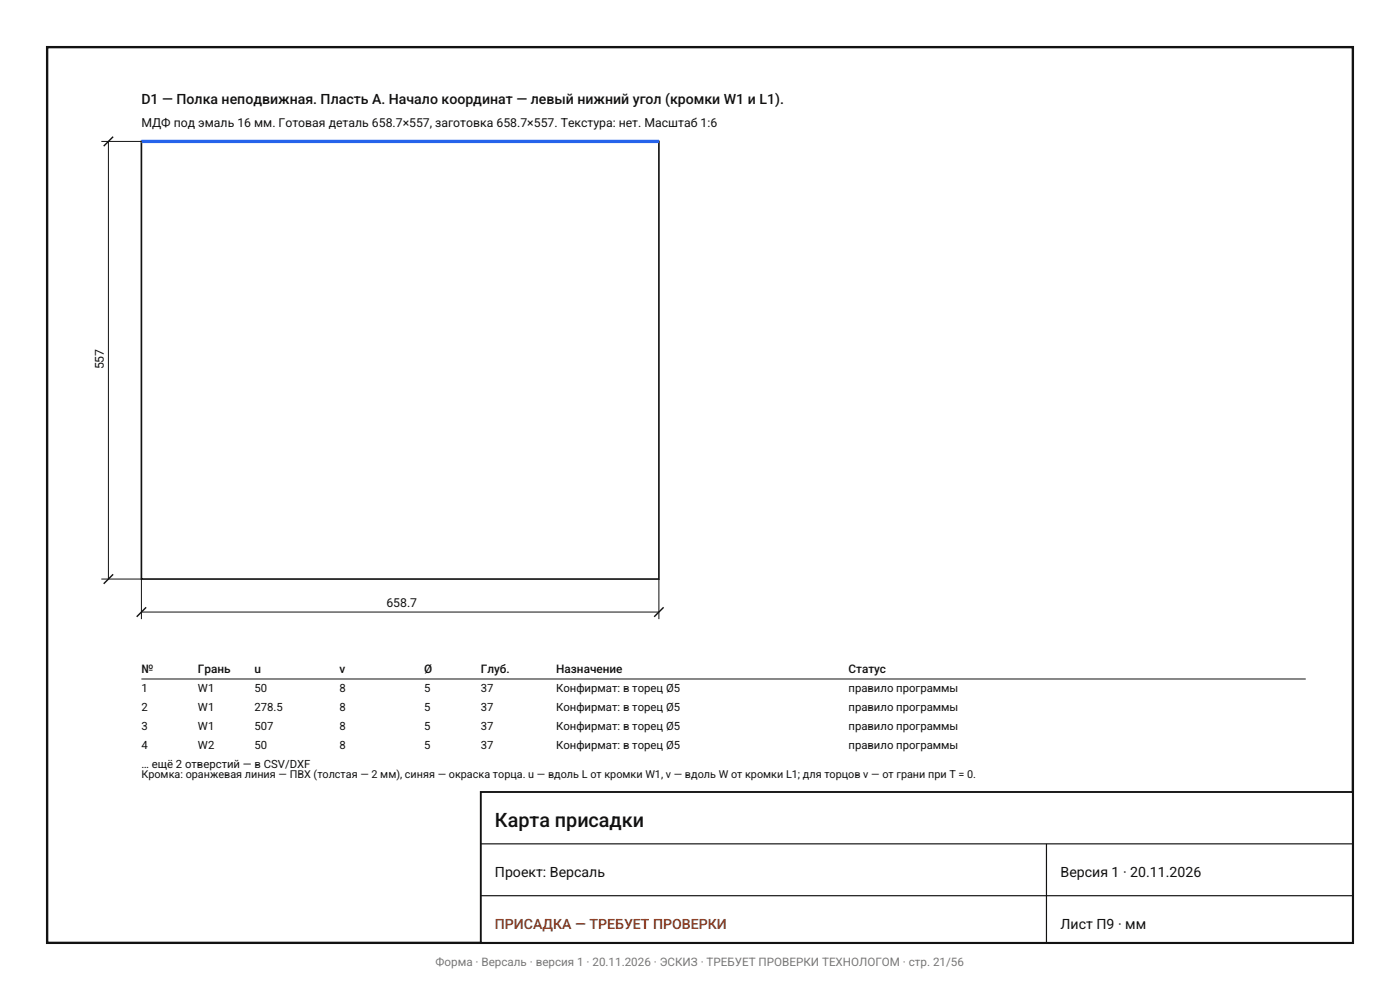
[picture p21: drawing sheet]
<svg xmlns="http://www.w3.org/2000/svg" width="297mm" height="210mm" viewBox="0 0 297 210" stroke-linecap="round" stroke-linejoin="round" font-family="sans-serif">
<defs><g id="words">
<text font-size="4.2" fill="#111" x="105" y="175.5">Карта присадки</text>
<g font-size="3" fill="#111">
<text x="30" y="22">D1 — Полка неподвижная. Пласть A. Начало координат — левый нижний угол (кромки W1 и L1).</text>
<text x="105" y="186">Проект: Версаль</text>
<text x="225" y="186">Версия 1 · 20.11.2026</text>
<text x="225" y="197">Лист П9 · мм</text>
</g>
<text font-size="3" fill="#9a3412" x="105" y="197">ПРИСАДКА — ТРЕБУЕТ ПРОВЕРКИ</text>
<g font-size="2.6" fill="#111">
<text x="30" y="27">МДФ под эмаль 16 мм. Готовая деталь 658.7×557, заготовка 658.7×557. Текстура: нет. Масштаб 1:6</text>
<text x="22" y="78.4" transform="rotate(-90 22 78.4)">557</text>
<text x="82" y="128.8">658.7</text>
</g>
<g font-size="2.5" fill="#111">
<text x="30" y="142.8">№</text>
<text x="42" y="142.8">Грань</text>
<text x="54" y="142.8">u</text>
<text x="72" y="142.8">v</text>
<text x="90" y="142.8">Ø</text>
<text x="102" y="142.8">Глуб.</text>
<text x="118" y="142.8">Назначение</text>
<text x="180" y="142.8">Статус</text>
</g>
<text font-size="2.5" fill="#787878" x="92.4" y="205">Форма · Версаль · версия 1 · 20.11.2026 · ЭСКИЗ · ТРЕБУЕТ ПРОВЕРКИ ТЕХНОЛОГОМ · стр. 21/56</text>
<g font-size="2.4" fill="#111">
<text x="30" y="146.8">1</text>
<text x="42" y="146.8">W1</text>
<text x="54" y="146.8">50</text>
<text x="72" y="146.8">8</text>
<text x="90" y="146.8">5</text>
<text x="102" y="146.8">37</text>
<text x="118" y="146.8">Конфирмат: в торец Ø5</text>
<text x="180" y="146.8">правило программы</text>
<text x="30" y="150.8">2</text>
<text x="30" y="154.8">3</text>
<text x="42" y="150.8">W1</text>
<text x="42" y="154.8">W1</text>
<text x="54" y="150.8">278.5</text>
<text x="54" y="154.8">507</text>
<text x="72" y="150.8">8</text>
<text x="72" y="154.8">8</text>
<text x="90" y="150.8">5</text>
<text x="90" y="154.8">5</text>
<text x="102" y="150.8">37</text>
<text x="102" y="154.8">37</text>
<text x="118" y="150.8">Конфирмат: в торец Ø5</text>
<text x="118" y="154.8">Конфирмат: в торец Ø5</text>
<text x="180" y="150.8">правило программы</text>
<text x="180" y="154.8">правило программы</text>
<text x="30" y="158.8">4</text>
<text x="42" y="158.8">W2</text>
<text x="54" y="158.8">50</text>
<text x="72" y="158.8">8</text>
<text x="90" y="158.8">5</text>
<text x="102" y="158.8">37</text>
<text x="118" y="158.8">Конфирмат: в торец Ø5</text>
<text x="180" y="158.8">правило программы</text>
<text x="30" y="162.8">… ещё 2 отверстий — в CSV/DXF</text>
</g>
<text font-size="2.3" fill="#111" x="30" y="165">Кромка: оранжевая линия — ПВХ (толстая — 2 мм), синяя — окраска торца. u — вдоль L от кромки W1, v — вдоль W от кромки L1; для торцов v — от грани при T = 0.</text>
</g></defs>
<path d="M30 30h109.8v92.8h-109.8z" fill="#fff" stroke="#121212" stroke-width=".35"/>
<path d="M30 30h109.8" fill="none" stroke="#2663eb" stroke-width=".7" stroke-linecap="butt"/>
<path d="M21.5 30h8.5M23 30v92.8M21.5 122.8h8.5v8.5M30 129.8h109.8M139.8 122.8v8.5M30 144h247" fill="none" stroke="#121212" stroke-width=".21"/>
<path d="M24 29l-2 2M24 121.8l-2 2M31 128.8l-2 2M140.8 128.8l-2 2" fill="none" stroke="#121212" stroke-width=".3"/>
<path d="M10 10h277v190h-277z" fill="none" stroke="#121212" stroke-width=".5"/>
<path d="M102 168h185v32h-185z" fill="#fff" stroke="#121212" stroke-width=".4"/>
<path d="M102 179h185M222 179v21M102 190h185" fill="none" stroke="#121212" stroke-width=".25"/>
<use href="#words"/>
</svg>
